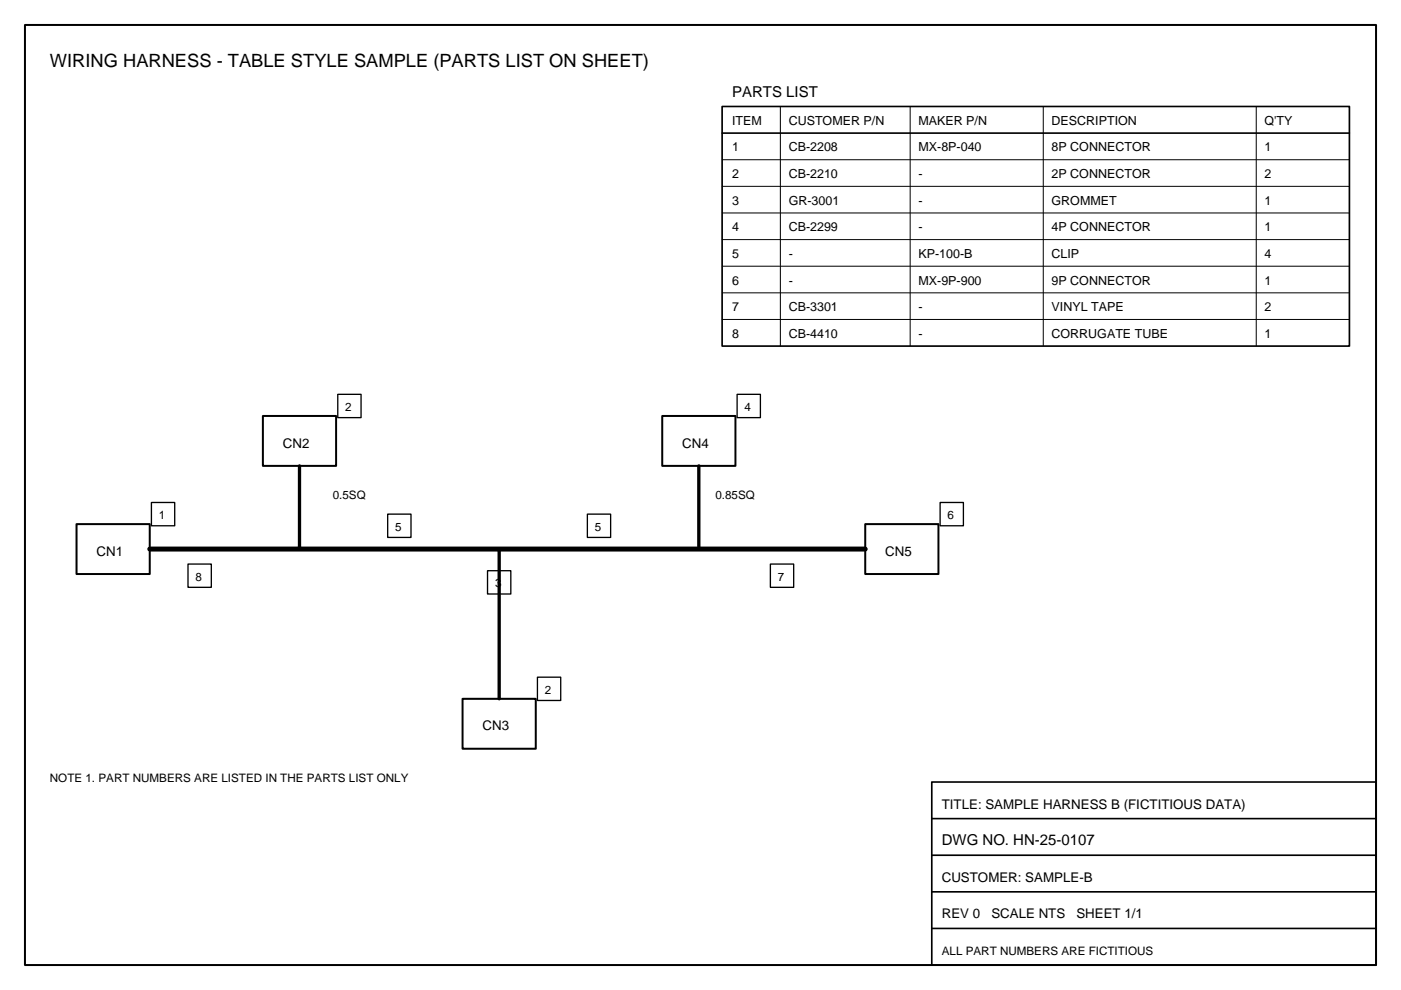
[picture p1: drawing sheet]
<svg xmlns="http://www.w3.org/2000/svg" width="297mm" height="210mm" viewBox="0 0 297 210" stroke-linecap="round" stroke-linejoin="round" font-family="sans-serif">
<defs><g id="words">
<text font-size="3.9" x="10.6" y="14.1">WIRING HARNESS - TABLE STYLE SAMPLE (PARTS LIST ON SHEET)</text>
<g font-size="3.2">
<text x="155.2" y="20.5">PARTS LIST</text>
<text x="199.7" y="179.2">DWG NO. HN-25-0107</text>
</g>
<g font-size="2.8">
<text x="60" y="94.9">CN2</text>
<text x="144.6" y="94.9">CN4</text>
<text x="20.5" y="117.8">CN1</text>
<text x="187.7" y="117.8">CN5</text>
<text x="102.3" y="154.9">CN3</text>
<text x="199.7" y="171.4">TITLE: SAMPLE HARNESS B (FICTITIOUS DATA)</text>
<text x="199.7" y="187">CUSTOMER: SAMPLE-B</text>
<text x="199.7" y="194.7">REV 0</text>
<text x="210.2" y="194.7">SCALE NTS</text>
<text x="228.2" y="194.7">SHEET 1/1</text>
</g>
<g font-size="2.6">
<text x="155.2" y="26.5">ITEM</text>
<text x="167.2" y="26.5">CUSTOMER P/N</text>
<text x="194.7" y="26.5">MAKER P/N</text>
<text x="223" y="26.5">DESCRIPTION</text>
<text x="268.1" y="26.5">Q'TY</text>
<text x="155.2" y="32.1">1</text>
<text x="167.2" y="32.1">CB-2208</text>
<text x="194.7" y="32.1">MX-8P-040</text>
<text x="223" y="32.1">8P CONNECTOR</text>
<text x="268.1" y="32.1">1</text>
<text x="155.2" y="37.7">2</text>
<text x="167.2" y="37.7">CB-2210</text>
<text x="194.7" y="37.7">-</text>
<text x="223" y="37.7">2P CONNECTOR</text>
<text x="268.1" y="37.7">2</text>
<text x="155.2" y="43.4">3</text>
<text x="167.2" y="43.4">GR-3001</text>
<text x="194.7" y="43.4">-</text>
<text x="223" y="43.4">GROMMET</text>
<text x="268.1" y="43.4">1</text>
<text x="155.2" y="49">4</text>
<text x="167.2" y="49">CB-2299</text>
<text x="194.7" y="49">-</text>
<text x="223" y="49">4P CONNECTOR</text>
<text x="268.1" y="49">1</text>
<text x="155.2" y="54.7">5</text>
<text x="167.2" y="54.7">-</text>
<text x="194.7" y="54.7">KP-100-B</text>
<text x="223" y="54.7">CLIP</text>
<text x="268.1" y="54.7">4</text>
<text x="155.2" y="60.3">6</text>
<text x="155.2" y="66">7</text>
<text x="167.2" y="60.3">-</text>
<text x="167.2" y="66">CB-3301</text>
<text x="194.7" y="60.3">MX-9P-900</text>
<text x="194.7" y="66">-</text>
<text x="223" y="60.3">9P CONNECTOR</text>
<text x="223" y="66">VINYL TAPE</text>
<text x="268.1" y="60.3">1</text>
<text x="268.1" y="66">2</text>
<text x="155.2" y="71.6">8</text>
<text x="167.2" y="71.6">CB-4410</text>
<text x="194.7" y="71.6">-</text>
<text x="223" y="71.6">CORRUGATE TUBE</text>
<text x="268.1" y="71.6">1</text>
</g>
<g font-size="2.5">
<text x="73.2" y="87.1">2</text>
<text x="157.9" y="87.1">4</text>
<text x="70.6" y="105.8">0.5SQ</text>
<text x="151.7" y="105.8">0.85SQ</text>
<text x="33.7" y="110.1">1</text>
<text x="83.8" y="112.5">5</text>
<text x="126.1" y="112.5">5</text>
<text x="200.9" y="110.1">6</text>
<text x="41.5" y="123.1">8</text>
<text x="105" y="124.5">3</text>
<text x="164.9" y="123.1">7</text>
<text x="115.5" y="147.1">2</text>
<text x="10.6" y="165.8">NOTE 1. PART NUMBERS ARE LISTED IN THE PARTS LIST ONLY</text>
<text x="199.7" y="202.5">ALL PART NUMBERS ARE FICTITIOUS</text>
</g>
</g></defs>
<path d="M5.3 5.3h286.4v199.3h-286.4zM55.7 88.2h15.6v10.6h-15.6zM140.4 88.2h15.5v10.6h-15.5zM16.2 111.1h15.5v10.6h-15.5zM183.4 111.1h15.6v10.6h-15.6zM98.1 148.2h15.5v10.6h-15.5z" fill="none" stroke="#000" stroke-width=".42"/>
<path d="M153.1 22.6h133v50.8h-133zM153.1 28.2h133M197.6 165.8h94.1v38.8h-94.1zM197.6 173.6h94.1M197.6 181.3h94.1M197.6 189.1h94.1M197.6 196.8h94.1" fill="none" stroke="#000" stroke-width=".35"/>
<path d="M153.1 33.9h133M153.1 39.5h133M165.5 22.6v50.8M193 22.6v50.8M221.2 22.6v50.8M266.3 22.6v50.8M153.1 45.2h133M153.1 50.8h133M153.1 56.4h133M153.1 62.1h133M153.1 67.7h133" fill="none" stroke="#000" stroke-width=".21"/>
<path d="M31.7 116.4h151.7" fill="none" stroke="#000" stroke-width="1.1"/>
<path d="M63.5 98.8v17.6M148.2 98.8v17.6M105.8 116.4v31.8" fill="none" stroke="#000" stroke-width=".71"/>
<path d="M71.6 83.6h5v4.9h-5zM156.3 83.6h4.9v4.9h-4.9zM32.1 106.5h4.9v5h-4.9zM39.9 119.6h4.9v4.9h-4.9zM82.2 109h4.9v4.9h-4.9zM124.5 109h5v4.9h-5zM163.3 119.6h5v4.9h-5zM199.3 106.5h5v5h-5zM103.4 121h4.9v4.9h-4.9zM113.9 143.6h5v4.9h-5z" fill="none" stroke="#000" stroke-width=".28"/>
<use href="#words"/>
</svg>
